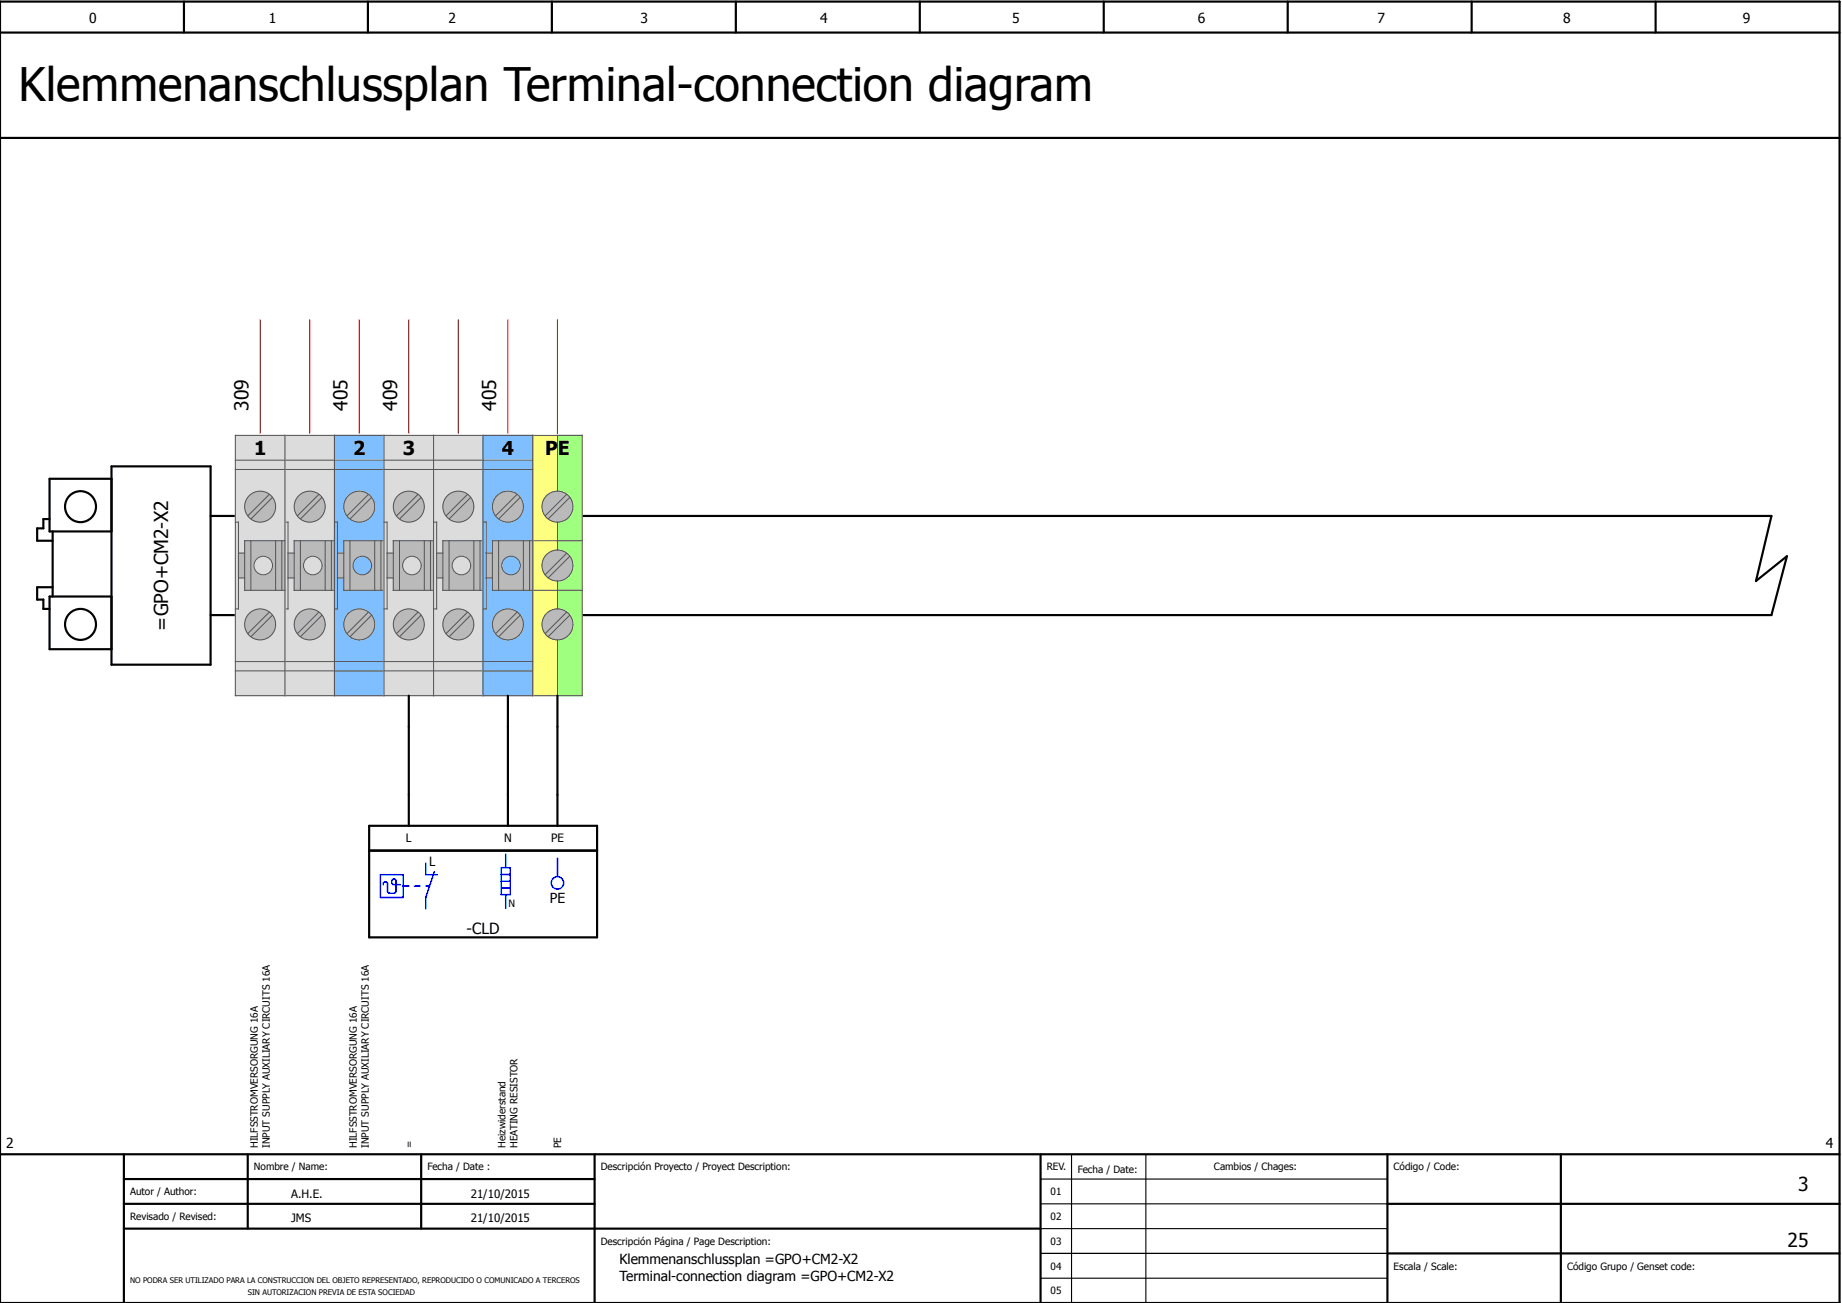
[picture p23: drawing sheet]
<svg xmlns="http://www.w3.org/2000/svg" width="297mm" height="210mm" viewBox="0 0 297 210" stroke-linecap="round" stroke-linejoin="round" font-family="sans-serif">
<defs><g id="words">
<text font-size="7.5" x="3" y="16.3">Klemmenanschlussplan Terminal-connection diagram</text>
<g font-size="3.1">
<text x="40.1" y="66.3" transform="rotate(-90 40.1 66.3)">309</text>
<text x="56.1" y="66.3" transform="rotate(-90 56.1 66.3)">405</text>
<text x="64.1" y="66.3" transform="rotate(-90 64.1 66.3)">409</text>
<text x="80.1" y="66.3" transform="rotate(-90 80.1 66.3)">405</text>
<text x="41" y="73.4">1</text>
<text x="57" y="73.4">2</text>
<text x="65" y="73.4">3</text>
<text x="81" y="73.4">4</text>
<text x="88" y="73.4">PE</text>
<text x="27.1" y="101.7" transform="rotate(-90 27.1 101.7)">=GPO+CM2-X2</text>
<text x="290.3" y="192.3">3</text>
<text x="288.6" y="201.3">25</text>
</g>
<text font-size="2.5" x="75.3" y="150.7">-CLD</text>
<g font-size="2.2">
<text x="14.4" y="3.7">0</text>
<text x="43.4" y="3.7">1</text>
<text x="72.4" y="3.7">2</text>
<text x="103.4" y="3.7">3</text>
<text x="132.4" y="3.7">4</text>
<text x="163.4" y="3.7">5</text>
<text x="193.4" y="3.7">6</text>
<text x="222.4" y="3.7">7</text>
<text x="252.4" y="3.7">8</text>
<text x="281.4" y="3.7">9</text>
<text x="88.8" y="145.6">PE</text>
<text x="1" y="185.3">2</text>
<text x="294.8" y="185.3">4</text>
<text x="100" y="204">Klemmenanschlussplan =GPO+CM2-X2</text>
<text x="100" y="206.7">Terminal-connection diagram =GPO+CM2-X2</text>
</g>
<text font-size="2" x="69.3" y="139.7">L</text>
<g font-size="1.9">
<text x="65.5" y="135.9">L</text>
<text x="81.4" y="135.9">N</text>
<text x="89" y="135.9">PE</text>
<text x="47" y="193.3">A.H.E.</text>
<text x="47" y="197.3">JMS</text>
<text x="76" y="193.3">21/10/2015</text>
<text x="76" y="197.3">21/10/2015</text>
</g>
<g font-size="1.6">
<text x="82.1" y="146.4">N</text>
<text x="41.6" y="185.3" transform="rotate(-90 41.6 185.3)">HILFSSTROMVERSORGUNG 16A</text>
<text x="43.6" y="185.3" transform="rotate(-90 43.6 185.3)">INPUT SUPPLY AUXILIARY CIRCUITS 16A</text>
<text x="57.6" y="185.3" transform="rotate(-90 57.6 185.3)">HILFSSTROMVERSORGUNG 16A</text>
<text x="59.6" y="185.3" transform="rotate(-90 59.6 185.3)">INPUT SUPPLY AUXILIARY CIRCUITS 16A</text>
<text x="66.6" y="185.3" transform="rotate(-90 66.6 185.3)">=</text>
<text x="81.6" y="185.3" transform="rotate(-90 81.6 185.3)">Heizwiderstand</text>
<text x="83.6" y="185.3" transform="rotate(-90 83.6 185.3)">HEATING RESISTOR</text>
<text x="90.6" y="185.3" transform="rotate(-90 90.6 185.3)">PE</text>
<text x="41" y="188.9">Nombre / Name:</text>
<text x="69" y="188.9">Fecha / Date :</text>
<text x="97" y="188.9">Descripción Proyecto / Proyect Description:</text>
<text x="169" y="188.9">REV.</text>
<text x="174" y="189.3">Fecha / Date:</text>
<text x="196" y="188.9">Cambios / Chages:</text>
<text x="225" y="188.9">Código / Code:</text>
<text x="21" y="192.9">Autor / Author:</text>
<text x="21" y="196.9">Revisado / Revised:</text>
<text x="169.6" y="192.9">01</text>
<text x="169.6" y="196.9">02</text>
<text x="97" y="200.9">Descripción Página / Page Description:</text>
<text x="169.6" y="200.9">03</text>
<text x="169.6" y="208.9">05</text>
<text x="169.6" y="204.9">04</text>
<text x="225" y="204.9">Escala / Scale:</text>
<text x="253" y="204.9">Código Grupo / Genset code:</text>
</g>
<g font-size="1.2">
<text x="21" y="207">NO PODRA SER UTILIZADO PARA LA CONSTRUCCION DEL OBJETO REPRESENTADO, REPRODUCIDO O COMUNICADO A TERCEROS</text>
<text x="40" y="209">SIN AUTORIZACION PREVIA DE ESTA SOCIEDAD</text>
</g>
</g></defs>
<g fill="none" stroke="#000" stroke-width=".35">
<path d="M0 5.3h297M0 .3h297v210h-297zM29.7 .3v5M59.4 .3v5M89.1 .3v5M118.8 .3v5M148.5 .3v5M178.2 .3v5M207.9 .3v5M237.6 .3v5M267.3 .3v5M0 22.3h297"/>
<path d="M18 75.3h16v32h-16zM18 77.3h-10v8.5h10M8 83.8h-1v1.5h-1v2h2.5M8.5 85.8v10.5M8.5 94.8h-2.5v2h1v1.5h1M18 96.3h-10v8.5h10M34 83.3h252l-2.5 10.5 5-4-2.5 9.5h-252M0 186.3h297M20 186.3v24M20 190.3h76M20 194.3h76M20 198.3h148"/>
<path d="M40 186.3v12M68 186.3v12M96 186.3v24M168 186.3v24M224 194.3h73M224 186.3v24M252 186.3v24M224 202.3h73"/>
<circle cx="13" cy="81.8" r="2.5"/>
<circle cx="13" cy="100.8" r="2.5"/>
</g>
<path d="M168 190.3h56M168 194.3h56M168 198.3h56M173 186.3v24M185 186.3v24M168 202.3h56M168 206.3h56" fill="none" stroke="#000" stroke-width=".18"/>
<path d="M46 70.3h8v42h-8z" fill="#dcdcdc" stroke="#dcdcdc" stroke-width=".16"/>
<path d="M46 70.3h8v42h-8z" fill="none" stroke="#dcdcdc" stroke-width=".16"/>
<g fill="#bababa" stroke="#bababa" stroke-width=".16">
<path d="M47.5 87.3h6.5v8h-6.5z"/>
<path d="M46.5 89.3h1v4h-1z"/>
</g>
<path d="M47.5 87.3h6.5v8h-6.5zM47.5 89.3h-1v4h1" fill="none" stroke="#bababa" stroke-width=".16"/>
<g fill="#bababa">
<circle cx="50" cy="100.8" r="2.57"/>
<circle cx="50" cy="81.8" r="2.57"/>
</g>
<g fill="none" stroke="#545454" stroke-width=".16">
<path d="M46 70.3h8v42h-8zM46 74.3h8M46 75.8h8M51.5 79.8l-3.5 3.5M46 84.3h.5v14h-.5M46.5 93.3h1M46.5 89.3h1M48.5 87.3v8M51.5 98.8l-3.5 3.5M52 99.3l-3.5 3.5M52 80.3l-3.5 3.5M52.5 81.8a2.5 2.5 0 0 0-3.6-2.3 2.5 2.5 0 0 0-.5 4.2 2.5 2.5 0 0 0 4-1.3l.1-.6"/>
<path d="M52.5 87.3v8M53.5 87.3v8M54 87.3h-6.5v8h6.5M46 108.3h8M46 106.8h8M52.5 100.8a2.5 2.5 0 0 0-3.6-2.3 2.5 2.5 0 0 0-.5 4.2 2.5 2.5 0 0 0 4-1.3l.1-.6"/>
</g>
<circle cx="50.5" cy="91.3" r="1.57" fill="#dcdcdc"/>
<path d="M52 91.3a1.5 1.5 0 0 0-2.1-1.4 1.5 1.5 0 0 0-.4 2.4 1.5 1.5 0 0 0 2.4-.5l.1-.5" fill="none" stroke="#545454" stroke-width=".16"/>
<path d="M50 51.6v18.3" fill="none" stroke="#f00" stroke-width=".18"/>
<path d="M54 70.3h8v42h-8z" fill="#7fbfff" stroke="#7fbfff" stroke-width=".16"/>
<path d="M54 70.3h8v42h-8z" fill="none" stroke="#7fbfff" stroke-width=".16"/>
<g fill="#bababa" stroke="#bababa" stroke-width=".16">
<path d="M55.5 87.3h6.5v8h-6.5z"/>
<path d="M54.5 89.3h1v4h-1z"/>
</g>
<path d="M55.5 87.3h6.5v8h-6.5zM55.5 89.3h-1v4h1" fill="none" stroke="#bababa" stroke-width=".16"/>
<g fill="#bababa">
<circle cx="58" cy="100.8" r="2.57"/>
<circle cx="58" cy="81.8" r="2.57"/>
</g>
<g fill="none" stroke="#545454" stroke-width=".16">
<path d="M54 75.8h8M54 74.3h8M54 70.3h8v42h-8zM59.5 79.8l-3.5 3.5M54 84.3h.5v14h-.5M54.5 93.3h1M54.5 89.3h1M56.5 87.3v8M59.5 98.8l-3.5 3.5M60 99.3l-3.5 3.5M60 80.3l-3.5 3.5M60.5 81.8a2.5 2.5 0 0 0-3.6-2.3 2.5 2.5 0 0 0-.5 4.2 2.5 2.5 0 0 0 4-1.3l.1-.6"/>
<path d="M60.5 87.3v8M61.5 87.3v8M62 87.3h-6.5v8h6.5M54 106.8h8M54 108.3h8M60.5 100.8a2.5 2.5 0 0 0-3.6-2.3 2.5 2.5 0 0 0-.5 4.2 2.5 2.5 0 0 0 4-1.3l.1-.6"/>
</g>
<circle cx="58.5" cy="91.3" r="1.57" fill="#7fbfff"/>
<path d="M60 91.3a1.5 1.5 0 0 0-2.1-1.4 1.5 1.5 0 0 0-.4 2.4 1.5 1.5 0 0 0 2.4-.5l.1-.5" fill="none" stroke="#545454" stroke-width=".16"/>
<path d="M58 51.6v18.3" fill="none" stroke="#f00" stroke-width=".18"/>
<path d="M62 70.3h8v42h-8z" fill="#dcdcdc" stroke="#dcdcdc" stroke-width=".16"/>
<path d="M62 70.3h8v42h-8z" fill="none" stroke="#dcdcdc" stroke-width=".16"/>
<g fill="#bababa" stroke="#bababa" stroke-width=".16">
<path d="M63.5 87.3h6.5v8h-6.5z"/>
<path d="M62.5 89.3h1v4h-1z"/>
</g>
<path d="M63.5 87.3h6.5v8h-6.5zM63.5 89.3h-1v4h1" fill="none" stroke="#bababa" stroke-width=".16"/>
<g fill="#bababa">
<circle cx="66" cy="100.8" r="2.57"/>
<circle cx="66" cy="81.8" r="2.57"/>
</g>
<g fill="none" stroke="#545454" stroke-width=".16">
<path d="M62 70.3h8v42h-8zM62 74.3h8M62 75.8h8M67.5 79.8l-3.5 3.5M62 84.3h.5v14h-.5M62.5 93.3h1M62.5 89.3h1M64.5 87.3v8M67.5 98.8l-3.5 3.5M68 99.3l-3.5 3.5M68 80.3l-3.5 3.5M68.5 81.8a2.5 2.5 0 0 0-3.6-2.3 2.5 2.5 0 0 0-.5 4.2 2.5 2.5 0 0 0 4-1.3l.1-.6"/>
<path d="M68.5 87.3v8M69.5 87.3v8M70 87.3h-6.5v8h6.5M62 108.3h8M62 106.8h8M68.5 100.8a2.5 2.5 0 0 0-3.6-2.3 2.5 2.5 0 0 0-.5 4.2 2.5 2.5 0 0 0 4-1.3l.1-.6"/>
</g>
<circle cx="66.5" cy="91.3" r="1.57" fill="#dcdcdc"/>
<path d="M68 91.3a1.5 1.5 0 0 0-2.1-1.4 1.5 1.5 0 0 0-.4 2.4 1.5 1.5 0 0 0 2.4-.5l.1-.5" fill="none" stroke="#545454" stroke-width=".16"/>
<path d="M86 70.3h4v42h-4z" fill="#ffff7f" stroke="#ffff7f" stroke-width=".16"/>
<path d="M86 70.3h4v42h-4z" fill="none" stroke="#ffff7f" stroke-width=".16"/>
<path d="M90 70.3h4v42h-4z" fill="#9fff7f" stroke="#9fff7f" stroke-width=".16"/>
<path d="M90 70.3h4v42h-4z" fill="none" stroke="#9fff7f" stroke-width=".16"/>
<g fill="#bababa">
<circle cx="90" cy="91.3" r="2.57"/>
<circle cx="90" cy="100.8" r="2.57"/>
<circle cx="90" cy="81.8" r="2.57"/>
</g>
<g fill="none" stroke="#545454" stroke-width=".16">
<path d="M86 70.3h8v42h-8zM90 70.3v9M91.5 79.8l-3.5 3.5M86 95.3h8M86 87.3h8M90 84.3v4.5M90 93.8v4.5M91.5 98.8l-3.5 3.5M91.5 89.3l-3.5 3.5M92 89.8l-3.5 3.5M92 99.3l-3.5 3.5M92 80.3l-3.5 3.5"/>
<path d="M92.5 91.3a2.5 2.5 0 0 0-3.6-2.3 2.5 2.5 0 0 0-.5 4.2 2.5 2.5 0 0 0 4-1.3l.1-.6M92.5 81.8a2.5 2.5 0 0 0-3.6-2.3 2.5 2.5 0 0 0-.5 4.2 2.5 2.5 0 0 0 4-1.3l.1-.6M90 103.3v9M92.5 100.8a2.5 2.5 0 0 0-3.6-2.3 2.5 2.5 0 0 0-.5 4.2 2.5 2.5 0 0 0 4-1.3l.1-.6"/>
</g>
<path d="M66 51.6v18.3" fill="none" stroke="#f00" stroke-width=".18"/>
<path d="M70 70.3h8v42h-8z" fill="#dcdcdc" stroke="#dcdcdc" stroke-width=".16"/>
<path d="M70 70.3h8v42h-8z" fill="none" stroke="#dcdcdc" stroke-width=".16"/>
<g fill="#bababa" stroke="#bababa" stroke-width=".16">
<path d="M71.5 87.3h6.5v8h-6.5z"/>
<path d="M70.5 89.3h1v4h-1z"/>
</g>
<path d="M71.5 87.3h6.5v8h-6.5zM71.5 89.3h-1v4h1" fill="none" stroke="#bababa" stroke-width=".16"/>
<g fill="#bababa">
<circle cx="74" cy="100.8" r="2.57"/>
<circle cx="74" cy="81.8" r="2.57"/>
</g>
<g fill="none" stroke="#545454" stroke-width=".16">
<path d="M70 70.3h8v42h-8zM70 74.3h8M70 75.8h8M75.5 79.8l-3.5 3.5M70 84.3h.5v14h-.5M70.5 93.3h1M70.5 89.3h1M72.5 87.3v8M75.5 98.8l-3.5 3.5M76 99.3l-3.5 3.5M76 80.3l-3.5 3.5M76.5 81.8a2.5 2.5 0 0 0-3.6-2.3 2.5 2.5 0 0 0-.5 4.2 2.5 2.5 0 0 0 4-1.3l.1-.6"/>
<path d="M76.5 87.3v8M77.5 87.3v8M78 87.3h-6.5v8h6.5M70 108.3h8M70 106.8h8M76.5 100.8a2.5 2.5 0 0 0-3.6-2.3 2.5 2.5 0 0 0-.5 4.2 2.5 2.5 0 0 0 4-1.3l.1-.6"/>
</g>
<circle cx="74.5" cy="91.3" r="1.57" fill="#dcdcdc"/>
<path d="M76 91.3a1.5 1.5 0 0 0-2.1-1.4 1.5 1.5 0 0 0-.4 2.4 1.5 1.5 0 0 0 2.4-.5l.1-.5" fill="none" stroke="#545454" stroke-width=".16"/>
<path d="M74 51.6v18.3" fill="none" stroke="#f00" stroke-width=".18"/>
<path d="M78 70.3h8v42h-8z" fill="#7fbfff" stroke="#7fbfff" stroke-width=".16"/>
<path d="M78 70.3h8v42h-8z" fill="none" stroke="#7fbfff" stroke-width=".16"/>
<g fill="#bababa" stroke="#bababa" stroke-width=".16">
<path d="M79.5 87.3h6.5v8h-6.5z"/>
<path d="M78.5 89.3h1v4h-1z"/>
</g>
<path d="M79.5 87.3h6.5v8h-6.5zM79.5 89.3h-1v4h1" fill="none" stroke="#bababa" stroke-width=".16"/>
<g fill="#bababa">
<circle cx="82" cy="100.8" r="2.57"/>
<circle cx="82" cy="81.8" r="2.57"/>
</g>
<g fill="none" stroke="#545454" stroke-width=".16">
<path d="M78 75.8h8M78 74.3h8M78 70.3h8v42h-8zM83.5 79.8l-3.5 3.5M78 84.3h.5v14h-.5M78.5 93.3h1M78.5 89.3h1M80.5 87.3v8M83.5 98.8l-3.5 3.5M84 99.3l-3.5 3.5M84 80.3l-3.5 3.5M84.5 81.8a2.5 2.5 0 0 0-3.6-2.3 2.5 2.5 0 0 0-.5 4.2 2.5 2.5 0 0 0 4-1.3l.1-.6"/>
<path d="M84.5 87.3v8M85.5 87.3v8M86 87.3h-6.5v8h6.5M78 106.8h8M78 108.3h8M84.5 100.8a2.5 2.5 0 0 0-3.6-2.3 2.5 2.5 0 0 0-.5 4.2 2.5 2.5 0 0 0 4-1.3l.1-.6"/>
</g>
<circle cx="82.5" cy="91.3" r="1.57" fill="#7fbfff"/>
<path d="M84 91.3a1.5 1.5 0 0 0-2.1-1.4 1.5 1.5 0 0 0-.4 2.5 1.5 1.5 0 0 0 2.4-.6l.1-.5" fill="none" stroke="#545454" stroke-width=".16"/>
<path d="M82 51.6v18.3" fill="none" stroke="#f00" stroke-width=".18"/>
<path d="M38 70.3h8v42h-8z" fill="#dcdcdc" stroke="#dcdcdc" stroke-width=".16"/>
<path d="M38 70.3h8v42h-8z" fill="none" stroke="#dcdcdc" stroke-width=".16"/>
<g fill="#bababa" stroke="#bababa" stroke-width=".16">
<path d="M39.5 87.3h6.5v8h-6.5z"/>
<path d="M38.5 89.3h1v4h-1z"/>
</g>
<path d="M39.5 87.3h6.5v8h-6.5zM39.5 89.3h-1v4h1" fill="none" stroke="#bababa" stroke-width=".16"/>
<g fill="#bababa">
<circle cx="42" cy="100.8" r="2.57"/>
<circle cx="42" cy="81.8" r="2.57"/>
</g>
<g fill="none" stroke="#545454" stroke-width=".16">
<path d="M38 70.3h8v42h-8zM38 74.3h8M38 75.8h8M43.5 79.8l-3.5 3.5M38 84.3h.5v14h-.5M38.5 93.3h1M38.5 89.3h1M40.5 87.3v8M43.5 98.8l-3.5 3.5M44 99.3l-3.5 3.5M44 80.3l-3.5 3.5M44.5 81.8a2.5 2.5 0 0 0-3.6-2.3 2.5 2.5 0 0 0-.5 4.2 2.5 2.5 0 0 0 4-1.3l.1-.6"/>
<path d="M44.5 87.3v8M45.5 87.3v8M46 87.3h-6.5v8h6.5M38 108.3h8M38 106.8h8M44.5 100.8a2.5 2.5 0 0 0-3.6-2.3 2.5 2.5 0 0 0-.5 4.2 2.5 2.5 0 0 0 4-1.3l.1-.6"/>
</g>
<circle cx="42.5" cy="91.3" r="1.57" fill="#dcdcdc"/>
<path d="M44 91.3a1.5 1.5 0 0 0-2.1-1.4 1.5 1.5 0 0 0-.4 2.5 1.5 1.5 0 0 0 2.4-.6l.1-.5" fill="none" stroke="#545454" stroke-width=".16"/>
<path d="M42 51.6v18.3M90 51.6v18.3" fill="none" stroke="#f00" stroke-width=".18"/>
<g fill="none" stroke="#00f" stroke-width=".25">
<path d="M68.7 139.3v1.8h1.9M81.6 137.8v2.2M90 138.5v3M61.4 141.1h3.7v3.7h-3.7zM61.9 142.7v-.2l.2-.2h.2l.3 .2v1.4l.2 .2h.9l.2-.2v-1.8l-.2-.3h-.2l-.2 .3v.4l.2 .2h1.1M65.1 143h.9M66.9 143h.9M68.7 143h.6M70.1 140.7l-1.4 4.1 .1 1.8M80.9 142.2h1.5M80.9 140h1.5v4.4h-1.5zM80.9 141.1h1.5"/>
<path d="M80.9 143.3h1.5M81.6 144.4v2.1"/>
<circle cx="90" cy="142.5" r="1"/>
</g>
<path d="M66 112.3v21M82 112.3v21M90 112.3v21M59.6 133.3h36.8v18h-36.8zM59.6 137.3h36.8" fill="none" stroke="#000" stroke-width=".35"/>
<use href="#words"/>
</svg>
